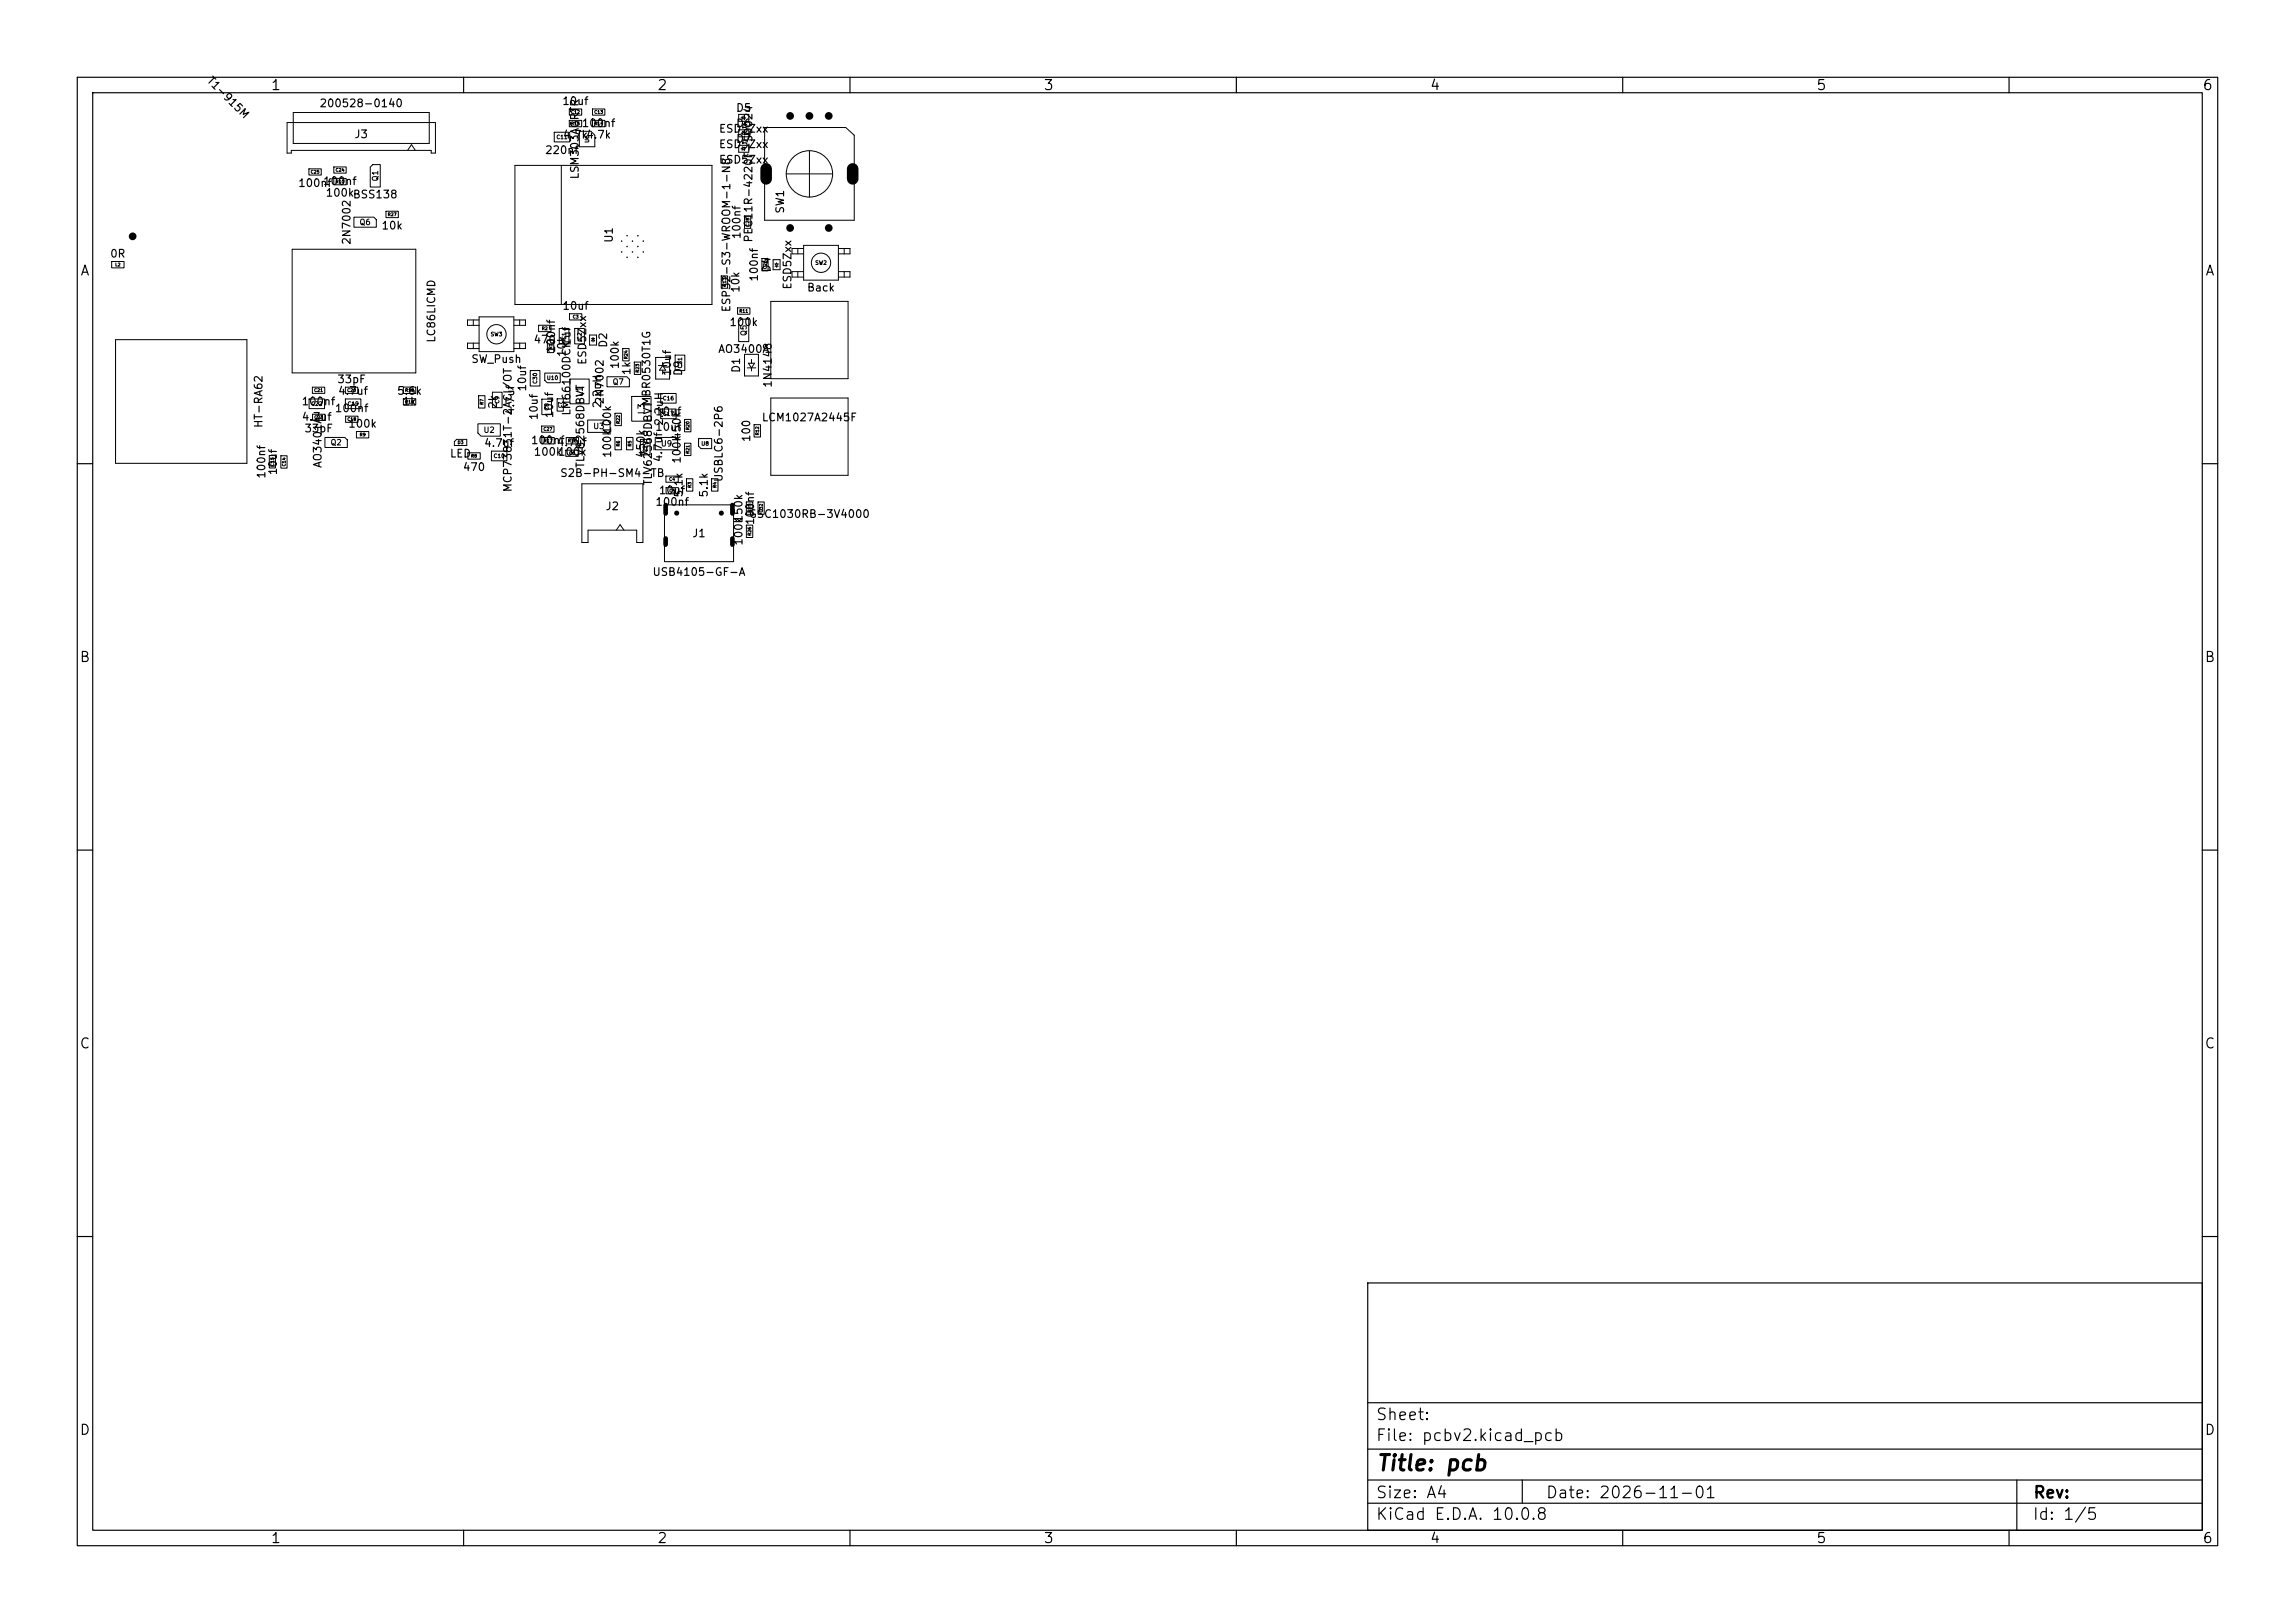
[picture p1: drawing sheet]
<svg xmlns="http://www.w3.org/2000/svg" width="297mm" height="210mm" viewBox="0 0 297 210" stroke-linecap="round" stroke-linejoin="round" font-family="sans-serif">
<defs><g id="words">
<text font-size="2" x="178" y="190.8">Title: pcb</text>
<g font-size="1.5">
<text x="178" y="184.1">Sheet:</text>
<text x="178" y="186.8">File: pcbv2.kicad_pcb</text>
<text x="178" y="197">KiCad E.D.A. 10.0.8</text>
<text x="178" y="194.2">Size: A4</text>
<text x="200" y="194.2">Date: 2026-11-01</text>
<text x="263" y="197">Id: 1/5</text>
<text x="263" y="194.2">Rev:</text>
</g>
<g font-size="1.3">
<text x="35" y="12">1</text>
<text x="85" y="12">2</text>
<text x="135" y="12">3</text>
<text x="185" y="12">4</text>
<text x="235" y="12">5</text>
<text x="285" y="12">6</text>
<text x="10.3" y="36">A</text>
<text x="285.3" y="36">A</text>
<text x="10.2" y="86">B</text>
<text x="285.2" y="86">B</text>
<text x="10.2" y="136">C</text>
<text x="285.2" y="136">C</text>
<text x="10.2" y="186">D</text>
<text x="285.2" y="186">D</text>
<text x="35" y="200">1</text>
<text x="85" y="200">2</text>
<text x="135" y="200">3</text>
<text x="185" y="200">4</text>
<text x="235" y="200">5</text>
<text x="285" y="200">6</text>
</g>
<g font-size="1">
<text x="26.5" y="10.6" transform="rotate(45 26.5 10.6)">T1-915M</text>
<text x="41.3" y="14.1">200528-0140</text>
<text x="72.7" y="13.8">10uf</text>
<text x="75.2" y="16.7">100nf</text>
<text x="93" y="17.4">ESD5Zxx</text>
<text x="95.2" y="16.7">D6</text>
<text x="95.2" y="14.7">D5</text>
<text x="45.8" y="18.1">J3</text>
<text x="70.5" y="20.2">220nf</text>
<text x="72.8" y="18.2">4.7k4.7k</text>
<text x="75.1" y="23.3" transform="rotate(-90 75.1 23.3)">LSM303AGRTR</text>
<text x="93" y="19.4">ESD5Zxx</text>
<text x="93" y="21.4">ESD5Zxx</text>
<text x="95.2" y="18.7">D7</text>
<text x="38.5" y="24.4">100nf</text>
<text x="41.7" y="24.2">100nf</text>
<text x="42.1" y="25.7">100kBSS138</text>
<text x="49.3" y="29.9">10k</text>
<text x="101.7" y="27.7" transform="rotate(-90 101.7 27.7)">SW1</text>
<text x="14.2" y="33.6">0R</text>
<text x="45.6" y="31.8" transform="rotate(-90 45.6 31.8)">2N7002</text>
<text x="79.5" y="31.5" transform="rotate(-90 79.5 31.5)">U1</text>
<text x="96.1" y="31" transform="rotate(-90 96.1 31)">100nf</text>
<text x="97.6" y="31.5" transform="rotate(-90 97.6 31.5)">PEC11R-4220F-S0024</text>
<text x="100" y="35.3" transform="rotate(-90 100 35.3)">D4</text>
<text x="72.7" y="40.3">10uf</text>
<text x="94.7" y="40.5" transform="rotate(-90 94.7 40.5)">ESP32-S3-WROOM-1-N8</text>
<text x="95.9" y="38" transform="rotate(-90 95.9 38)">10k</text>
<text x="98.3" y="36.5" transform="rotate(-90 98.3 36.5)">100nf</text>
<text x="102.7" y="37.5" transform="rotate(-90 102.7 37.5)">ESD5Zxx</text>
<text x="104.4" y="38">Back</text>
<text x="56.6" y="44.4" transform="rotate(-90 56.6 44.4)">LC86LICMD</text>
<text x="60.9" y="47.2">SW_Push</text>
<text x="69" y="44.7">470</text>
<text x="72.1" y="45.8" transform="rotate(-90 72.1 45.8)">100nf</text>
<text x="73.4" y="46.3" transform="rotate(-90 73.4 46.3)">10k</text>
<text x="74.1" y="44.8" transform="rotate(-90 74.1 44.8)">1uf</text>
<text x="76.1" y="47.3" transform="rotate(-90 76.1 47.3)">ESD5Zxx</text>
<text x="78.8" y="45.1" transform="rotate(-90 78.8 45.1)">D2</text>
<text x="80.3" y="47.8" transform="rotate(-90 80.3 47.8)">100k</text>
<text x="92.9" y="45.9">AO3400A</text>
<text x="94.3" y="42.4">100k</text>
<text x="39" y="52.7">100nf</text>
<text x="43.3" y="53.6">100nf</text>
<text x="43.6" y="49.8">33pF</text>
<text x="43.7" y="51.3">4.7uf</text>
<text x="51.3" y="51.3">5.6k</text>
<text x="52" y="52.7">1k</text>
<text x="64.5" y="53" transform="rotate(-90 64.5 53)">2k</text>
<text x="66.8" y="53.8" transform="rotate(-90 66.8 53.8)">4.7uf</text>
<text x="68.3" y="50.7" transform="rotate(-90 68.3 50.7)">10uf</text>
<text x="74.1" y="53.9" transform="rotate(-90 74.1 53.9)">LM66100DCK</text>
<text x="78" y="52.9" transform="rotate(-90 78 52.9)">2.2uH</text>
<text x="78.4" y="52.4" transform="rotate(-90 78.4 52.4)">2N7002</text>
<text x="81.8" y="48.6" transform="rotate(-90 81.8 48.6)">1k</text>
<text x="84.4" y="52.6" transform="rotate(-90 84.4 52.6)">MBR0530T1G</text>
<text x="84.7" y="54">10uf</text>
<text x="87.1" y="48.7" transform="rotate(-90 87.1 48.7)">10uf</text>
<text x="88.5" y="48.7" transform="rotate(-90 88.5 48.7)">D9</text>
<text x="96" y="48.3" transform="rotate(-90 96 48.3)">D1</text>
<text x="100.1" y="50.3" transform="rotate(-90 100.1 50.3)">1N4148</text>
<text x="34.2" y="55.5" transform="rotate(-90 34.2 55.5)">HT-RA62</text>
<text x="39" y="54.7">4.7uf</text>
<text x="39.3" y="56.2">33pF</text>
<text x="45" y="55.6">100k</text>
<text x="58.1" y="59.4">LED</text>
<text x="62.6" y="58.1">4.7uf</text>
<text x="68.6" y="57.7">100nf</text>
<text x="69" y="59.2">100k</text>
<text x="69.8" y="54.4" transform="rotate(-90 69.8 54.4)">10uf</text>
<text x="71.8" y="54.2" transform="rotate(-90 71.8 54.2)">10uf</text>
<text x="72" y="58">4.7uf</text>
<text x="72.1" y="59.2">100k</text>
<text x="79.3" y="59.3" transform="rotate(-90 79.3 59.3)">100k</text>
<text x="79.3" y="56.2" transform="rotate(-90 79.3 56.2)">100k</text>
<text x="83.7" y="59.3" transform="rotate(-90 83.7 59.3)">450k</text>
<text x="84.7" y="56">10uf</text>
<text x="85.9" y="59.9" transform="rotate(-90 85.9 59.9)">4.7uf 2.2uH</text>
<text x="88.3" y="57" transform="rotate(-90 88.3 57)">450k</text>
<text x="97.3" y="57.3" transform="rotate(-90 97.3 57.3)">100</text>
<text x="98.5" y="54.8">LCM1027A2445F</text>
<text x="34.6" y="62" transform="rotate(-90 34.6 62)">100nf</text>
<text x="36.1" y="61.6" transform="rotate(-90 36.1 61.6)">10uf</text>
<text x="41.9" y="60.6" transform="rotate(-90 41.9 60.6)">AO3401A</text>
<text x="59.8" y="61.2">470</text>
<text x="66.5" y="63.8" transform="rotate(-90 66.5 63.8)">MCP73831T-2ACI/OT</text>
<text x="72.4" y="62">S2B-PH-SM4-TB</text>
<text x="75.9" y="60.7" transform="rotate(-90 75.9 60.7)">TLV62568DBVT</text>
<text x="84.6" y="62.9" transform="rotate(-90 84.6 62.9)">TLV62568DBVT</text>
<text x="84.7" y="65.7">100nf</text>
<text x="85.2" y="64.2">10uf</text>
<text x="88.3" y="60.1" transform="rotate(-90 88.3 60.1)">100k</text>
<text x="88.6" y="64.4" transform="rotate(-90 88.6 64.4)">5.1k</text>
<text x="91.8" y="64.4" transform="rotate(-90 91.8 64.4)">5.1k</text>
<text x="93.8" y="62.5" transform="rotate(-90 93.8 62.5)">USBLC6-2P6</text>
<text x="78.3" y="66.3">J2</text>
<text x="89.5" y="69.8">J1</text>
<text x="96.3" y="70.7" transform="rotate(-90 96.3 70.7)">100k</text>
<text x="96.3" y="67.7" transform="rotate(-90 96.3 67.7)">150k</text>
<text x="96.8" y="67.3">GSC1030RB-3V4000</text>
<text x="97.8" y="68" transform="rotate(-90 97.8 68)">100nf</text>
<text x="84.4" y="74.8">USB4105-GF-A</text>
</g>
<g font-size=".8">
<text x="75.6" y="51.4" transform="rotate(-90 75.6 51.4)">L1</text>
<text x="83.6" y="53.7" transform="rotate(-90 83.6 53.7)">L3</text>
</g>
<g font-size=".7">
<text x="49.1" y="23.5" transform="rotate(-90 49.1 23.5)">Q1</text>
<text x="46.5" y="29.3">Q6</text>
<text x="96.8" y="43.5" transform="rotate(-90 96.8 43.5)">Q5</text>
<text x="79.2" y="49.9">Q7</text>
<text x="42.7" y="57.8">Q2</text>
<text x="62.5" y="56.2">U2</text>
<text x="76.7" y="55.7">U3</text>
<text x="85.5" y="57.9">U9</text>
</g>
<g font-size=".5">
<text x="71.9" y="18.1">C11</text>
<text x="76.4" y="18.5" transform="rotate(-90 76.4 18.5)">U6</text>
<text x="105.4" y="34.4">SW2</text>
<text x="63.4" y="43.6">SW3</text>
<text x="73.4" y="44" transform="rotate(-90 73.4 44)">C1</text>
<text x="75.4" y="44" transform="rotate(-90 75.4 44)">C2</text>
<text x="88.4" y="47.7" transform="rotate(-90 88.4 47.7)">C31</text>
<text x="40.2" y="52.6">C22</text>
<text x="44.9" y="52.6">C19</text>
<text x="64.7" y="52.3" transform="rotate(-90 64.7 52.3)">C9</text>
<text x="69.6" y="49.7" transform="rotate(-90 69.6 49.7)">C30</text>
<text x="70.7" y="49.3">U10</text>
<text x="71.1" y="53.2" transform="rotate(-90 71.1 53.2)">C8</text>
<text x="85.7" y="53.9">C17</text>
<text x="85.7" y="51.9">C16</text>
<text x="63.8" y="59.4">C10</text>
<text x="83.9" y="58.6" transform="rotate(-90 83.9 58.6)">C29</text>
<text x="90.7" y="57.8">U8</text>
</g>
<g font-size=".4">
<text x="73.9" y="16.3">R15</text>
<text x="73.9" y="14.8">C12</text>
<text x="76.9" y="16.3">R14</text>
<text x="76.9" y="14.8">C13</text>
<text x="40.2" y="22.6">C25</text>
<text x="43.4" y="23.8">R10</text>
<text x="43.4" y="22.3">C24</text>
<text x="50.1" y="28.1">R27</text>
<text x="97.1" y="29.4" transform="rotate(-90 97.1 29.4)">C28</text>
<text x="14.9" y="34.6">L2</text>
<text x="99.3" y="34.9" transform="rotate(-90 99.3 34.9)">C26</text>
<text x="74.1" y="41.3">C3</text>
<text x="94.1" y="37.1" transform="rotate(-90 94.1 37.1)">R13</text>
<text x="95.6" y="40.6">R11</text>
<text x="70.1" y="42.8">R2</text>
<text x="71.6" y="45.3" transform="rotate(-90 71.6 45.3)">R1</text>
<text x="81.3" y="46.5" transform="rotate(-90 81.3 46.5)">R24</text>
<text x="40.6" y="50.8">C21</text>
<text x="44.9" y="50.8">C20</text>
<text x="52.4" y="50.8">R18</text>
<text x="52.4" y="52.3">R19</text>
<text x="62.7" y="52.4" transform="rotate(-90 62.7 52.4)">R7</text>
<text x="72.8" y="52.8" transform="rotate(-90 72.8 52.8)">C7</text>
<text x="82.8" y="48.3" transform="rotate(-90 82.8 48.3)">R23</text>
<text x="40.6" y="54.3">C23</text>
<text x="44.9" y="54.6">C18</text>
<text x="46.5" y="56.6">R9</text>
<text x="59.2" y="57.6">D3</text>
<text x="60.9" y="59.3">R8</text>
<text x="70.3" y="55.8">C27</text>
<text x="70.3" y="57.3">R17</text>
<text x="73.5" y="57.3">R16</text>
<text x="73.6" y="59">C6</text>
<text x="80.3" y="57.8" transform="rotate(-90 80.3 57.8)">R6</text>
<text x="80.3" y="54.9" transform="rotate(-90 80.3 54.9)">R22</text>
<text x="81.8" y="57.8" transform="rotate(-90 81.8 57.8)">R5</text>
<text x="89.3" y="58.8" transform="rotate(-90 89.3 58.8)">R21</text>
<text x="89.3" y="55.7" transform="rotate(-90 89.3 55.7)">R20</text>
<text x="98.3" y="56.4" transform="rotate(-90 98.3 56.4)">R12</text>
<text x="35.6" y="60.4" transform="rotate(-90 35.6 60.4)">C15</text>
<text x="37.1" y="60.4" transform="rotate(-90 37.1 60.4)">C14</text>
<text x="86.5" y="62.3">C4</text>
<text x="86.6" y="63.8">C5</text>
<text x="89.6" y="63.2" transform="rotate(-90 89.6 63.2)">R3</text>
<text x="92.8" y="63.2" transform="rotate(-90 92.8 63.2)">R4</text>
<text x="97.3" y="69.4" transform="rotate(-90 97.3 69.4)">R26</text>
<text x="97.3" y="66.4" transform="rotate(-90 97.3 66.4)">R25</text>
<text x="98.8" y="66.4" transform="rotate(-90 98.8 66.4)">C32</text>
</g>
</g></defs>
<g fill="none" stroke="#000" stroke-width=".15">
<path d="M10 10h277v190h-277zM12 12h273v186h-273zM60 10v2M110 10v2M160 10v2M210 10v2M260 10v2M10 60h2M285 60h2M10 110h2M285 110h2M10 160h2"/>
<path d="M177 166h108v32h-108zM285 160h2M60 198v2M110 198v2M160 198v2M177 194.5h108M177 191.5h108M177 187.5h108M177 181.5h108M197 191.5v3M210 198v2M260 198v2"/>
<path d="M261 191.5v6.5"/>
</g>
<g fill="none" stroke="#000" stroke-width=".13">
<path d="M37.1 15.9h19.2v3.9h-.5v-.3h-18.1v.3h-.6zM38 14.6h17.5v4h-17.5zM52.7 19.5l.5-.8 .6 .8M71.7 17.1h2v1.3h-2zM73.7 15.6h1.6v.8h-1.6zM73.7 14.1h1.6v.8h-1.6zM75 17h1.5l.5 .5v1.5h-2zM76.7 15.6h1.6v.8h-1.6zM76.7 14.1h1.6v.8h-1.6zM95.6 16.8h1.3v.9h-1.3zM95.6 14.8h1.3v.9h-1.3zM95.6 18.8h1.3v.9h-1.3z"/>
<path d="M95.9 17.3h.1M95.9 19.3h.1M95.9 15.3h.1M96 15.3l.3-.2v.4zM96 17.3l.3-.2v.4zM96 19.3l.3-.2v.4zM96 15.1v.4M96 17.1v.4M96 19.1v.4M96.3 17.3h.2M96.3 19.3h.2M96.3 15.3h.2"/>
<path d="M98.9 16.5h10.5l1.1 1v11h-11.6zM104.7 19.5v6M14.5 33.8h1.6v.9h-1.6zM37.8 32.3h16v16h-16zM40 21.9h1.6v.7h-1.6zM43.2 23.1h1.6v.8h-1.6zM43.2 21.6h1.6v.8h-1.6zM45.8 28.1h2.6l.3 .3v1h-2.9zM48.2 21.3h1v2.9h-1.3v-2.6zM50 27.3h1.6v.9h-1.6zM66.6 21.4h25.5v18h-25.5zM72.6 21.4v18"/>
<path d="M93.3 35.7h.9v1.6h-.9zM95.4 39.8h1.7v.9h-1.7zM96.4 27.9h.7v1.7h-.7zM98.6 33.5h.8v1.5h-.8zM99.7 39h10v10h-10zM100.1 33.6h.8v1.3h-.8zM100.3 34.2h.4l-.2 .3zM100.3 34.5h.4M100.5 34v.2M100.5 34.5v.1M101.7 22.5h6.1M103.2 32.2v.7"/>
<path d="M103.2 35.2v.7M104 32.2h-1.5v.7h1.5M104 35.2h-1.5v.7h1.5M104 31.8h4.5v4.5h-4.5zM108.5 32.2h1.5v.7h-1.5M108.5 35.2h1.5v.7h-1.5M109.3 32.2v.7M109.3 35.2v.7M15 44h17v16h-17zM34.9 59h.7v1.6h-.7zM36.3 59h.9v1.6h-.9zM40 51.6h2v1.3h-2z"/>
<path d="M40.4 50.1h1.6v.8h-1.6zM40.5 53.6h1.5v.8h-1.5zM42 56.6h2.6l.4 .3v1h-3zM44.7 50.1h1.6v.8h-1.6zM44.7 51.6h2v1.3h-2zM44.7 53.9h1.6v.7h-1.6zM46.1 55.8h1.6v.9h-1.6zM52.2 50.1h1.6v.8h-1.6zM52.2 51.6h1.6v.8h-1.6zM58.8 57.2l.3-.3h1.3v.8h-1.6zM60.6 58.6h1.5v.8h-1.5zM61.3 41.4v.7"/>
<path d="M61.3 44.4v.7M61.9 54.8h2.8v1.6h-2.4l-.4-.4zM61.9 51.2h.9v1.6h-.9zM62 41.4h-1.5v.7h1.5M62 44.4h-1.5v.7h1.5M62 41h4.5v4.5h-4.5zM63.6 58.4h2v1.2h-2zM63.7 50.7h1.3v2h-1.3zM66.5 41.4h1.5v.7h-1.5M66.5 44.4h1.5v.7h-1.5M67.3 41.4v.7M67.3 44.4v.7"/>
<path d="M68.6 48h1.3v2h-1.3zM69.7 42.1h1.6v.8h-1.6zM70.1 55.1h1.6v.8h-1.6zM70.1 51.6h1.3v2h-1.3zM70.1 56.6h1.6v.8h-1.6zM70.5 48.3h2v1.2h-1.7l-.3-.3zM70.8 44h.9v1.6h-.9zM72.1 51.6h.8v1.6h-.8zM72.4 42.5h1.2v2h-1.2zM73.2 58.3h1.6v.7h-1.6zM73.3 56.6h1.6v.8h-1.6zM73.7 40.6h1.6v.8h-1.6z"/>
<path d="M73.7 49h2.6v3.3h-2.6zM74.4 42.5h1.2v2h-1.2zM76 54.3h2.6l.4 .4v1.3h-3zM76.3 43.4h.9v1.3h-.9zM76.5 43.8h.4M76.7 43.8l.2 .3h-.4zM76.7 43.7v.1M76.7 44.1v.2M78.6 48.7h2.5l.3 .4v.9h-2.8zM79.6 56.6h.8v1.6h-.8zM79.6 53.5h.8v1.6h-.8zM80.6 45.1h.8v1.6h-.8z"/>
<path d="M81.1 56.6h.8v1.6h-.8zM81.7 51.3h2.6v3.2h-2.6zM82.1 46.9h.8v1.6h-.8zM82.9 56.9h1.2v2h-1.2zM84.8 56.6h2.5l.4 .4v1.2h-2.9zM84.8 46.3h1.8v2.8h-1.8zM85.2 47.3h1.1M85.5 52.9h2v1.3h-2zM85.5 50.9h2v1.3h-2zM85.8 47.3l.4 .6h-.8zM85.8 46.9v.4M85.8 47.9v.5"/>
<path d="M87.4 46h1.2v2h-1.2zM88.6 57.3h.8v1.7h-.8zM88.6 54.3h.8v1.6h-.8zM90.4 56.8h1.7v1.3h-1.4l-.3-.4zM95.9 41.3h1v2.9h-1.3v-2.6zM96.3 45.9h1.8v2.8h-1.8zM96.7 47.6h1.1M96.8 47h.9l-.4 .6zM97.3 46.5v.5M97.3 47.6v.4M97.6 55h.8v1.6h-.8zM99.7 51.5h10v10h-10z"/>
<path d="M75.3 62.6h7.9v7.6h-.8v-1.6h-6.3v1.6h-.8zM79.8 68.6l.4-.7 .5 .7M86 65.3h8.9v7.4h-8.9zM86.2 61.6h1.6v.8h-1.6zM86.2 63.1h1.6v.8h-1.6zM88.8 62h.9v1.6h-.9zM92.1 62h.8v1.6h-.8zM96.6 68h.8v1.6h-.8zM96.6 65h.8v1.6h-.8zM98.1 65h.8v1.6h-.8z"/>
<circle cx="104.7" cy="22.5" r="3"/>
<circle cx="106.3" cy="34" r="1.25"/>
<circle cx="64.2" cy="43.2" r="1.25"/>
</g>
<g fill="#000">
<circle cx="102.3" cy="15" r=".5"/>
<circle cx="104.7" cy="15" r=".5"/>
<circle cx="107.3" cy="15" r=".5"/>
<circle cx="17.2" cy="30.6" r=".5"/>
<circle cx="80.5" cy="32.6" r=".1"/>
<circle cx="80.5" cy="31.2" r=".1"/>
<circle cx="81.1" cy="33.3" r=".1"/>
<circle cx="81.1" cy="31.9" r=".1"/>
<circle cx="81.1" cy="30.5" r=".1"/>
<circle cx="81.8" cy="32.6" r=".1"/>
<circle cx="81.8" cy="31.2" r=".1"/>
<circle cx="82.5" cy="33.3" r=".1"/>
<circle cx="82.5" cy="31.9" r=".1"/>
<circle cx="82.5" cy="30.5" r=".1"/>
<circle cx="83.2" cy="32.6" r=".1"/>
<circle cx="83.2" cy="31.2" r=".1"/>
<circle cx="102.3" cy="29.5" r=".5"/>
<circle cx="107.3" cy="29.5" r=".5"/>
<circle cx="87.6" cy="66.4" r=".33"/>
<circle cx="93.4" cy="66.4" r=".33"/>
</g>
<path d="M86.1 65.3v1.1M86.1 69.7v.8M94.8 65.3v1.1M94.8 69.7v.8" fill="none" stroke="#000" stroke-width=".6"/>
<path d="M99.1 21.9v1.3M110.4 21.9v1.3" fill="none" stroke="#000" stroke-width="1.5"/>
<use href="#words"/>
</svg>
